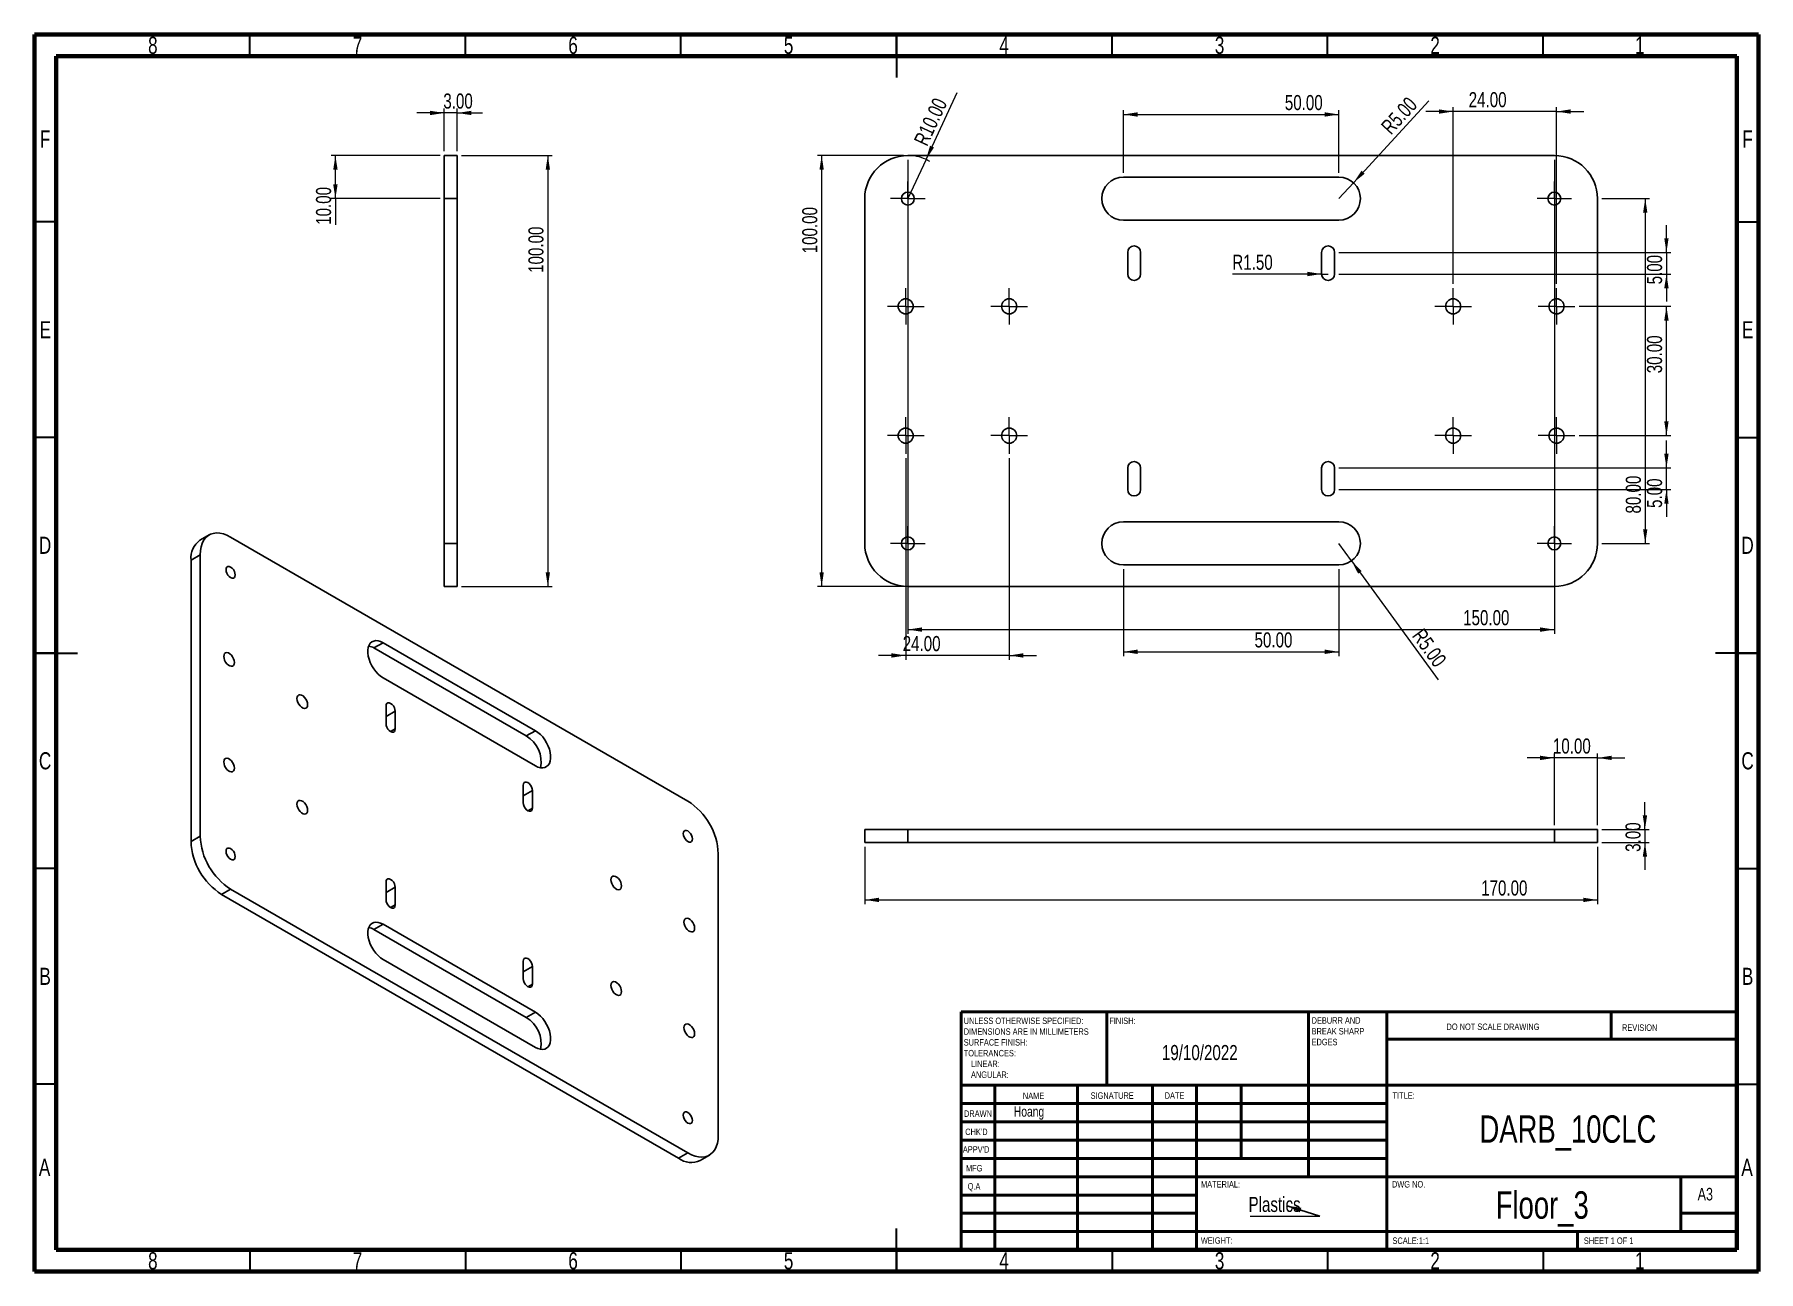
# Model space of a CAD drawing. Header units: millimetres. Extents: x 15 to 415, y 5 to 292.
import ezdxf

# ---------------------------------------------------------------- set-up
doc = ezdxf.new("R2010")
doc.units = ezdxf.units.MM
doc.styles.add('SLDTEXTSTYLE0', font='TXT', dxfattribs={"width": 0.75})
doc.styles.add('SLDTEXTSTYLE1', font='TXT', dxfattribs={"width": 0.686449})
doc.styles.add('SLDTEXTSTYLE2', font='TXT', dxfattribs={"width": 0.6875})
doc.dimstyles.new('SLDDIMSTYLE0', dxfattribs={"dimtxt": 0.18, "dimasz": 3.302, "dimexe": 0, "dimexo": 0.0625, "dimgap": 0, "dimtad": 0, "dimtih": 1, "dimtoh": 1, "dimdec": 0, "dimrnd": 1e-09, "dimzin": 0, "dimdsep": 46, "dimtxsty": 'Standard', "dimsah": 1, "dimcen": 0.09, "dimadec": 0, "dimazin": 0, "dimtfac": 3.302, "dimtdec": 0, "dimtofl": 0, "dimtmove": 0, "dimatfit": 3, "dimfxl": 0, "dimfrac": 2, "dimtolj": 1, "dimtzin": 0, "dimarcsym": 0})
doc.dimstyles.new('SLDDIMSTYLE1', dxfattribs={"dimtxt": 3.5, "dimasz": 3.302, "dimexe": 0, "dimexo": 0.0625, "dimgap": 0.875, "dimtad": 1, "dimrnd": 1e-09, "dimzin": 4, "dimdsep": 46, "dimtxsty": 'SLDTEXTSTYLE0', "dimsah": 1, "dimcen": 0.09, "dimadec": 0, "dimazin": 1, "dimtfac": 1, "dimtofl": 0, "dimtmove": 0, "dimatfit": 3, "dimfxl": 0, "dimfrac": 2, "dimtolj": 1, "dimtzin": 12, "dimarcsym": 0})
doc.dimstyles.new('SLDDIMSTYLE2', dxfattribs={"dimtxt": 3.5, "dimasz": 3.302, "dimexe": 0, "dimexo": 0.0625, "dimgap": 0.875, "dimtad": 1, "dimrnd": 1e-09, "dimzin": 4, "dimdsep": 46, "dimtxsty": 'SLDTEXTSTYLE0', "dimsah": 1, "dimcen": 0, "dimadec": 0, "dimazin": 1, "dimtfac": 1, "dimtofl": 0, "dimtmove": 0, "dimatfit": 3, "dimfxl": 0, "dimfrac": 2, "dimtolj": 1, "dimtzin": 12, "dimarcsym": 0})
doc.dimstyles.new('SLDDIMSTYLE3', dxfattribs={"dimtxt": 3.5, "dimasz": 3.302, "dimexe": 0, "dimexo": 0.0625, "dimgap": 0.875, "dimtad": 1, "dimrnd": 1e-09, "dimzin": 4, "dimdsep": 46, "dimtxsty": 'SLDTEXTSTYLE0', "dimsah": 1, "dimcen": 0.09, "dimadec": 0, "dimazin": 1, "dimtfac": 1, "dimtmove": 0, "dimatfit": 0, "dimfxl": 0, "dimfrac": 2, "dimtolj": 1, "dimtzin": 12, "dimarcsym": 0})

msp = doc.modelspace()

# ---------------------------------------------------------------- texts
at = {"color": 7, "linetype": 'Continuous', "lineweight": 0}
for s, insert, char_height, attachment_point, style in [('8', (42.46, 291.474), 3.969, 2, 'SLDTEXTSTYLE0'), ('7', (89.96, 291.474), 3.969, 2, 'SLDTEXTSTYLE0'), ('6', (139.96, 291.474), 3.969, 2, 'SLDTEXTSTYLE0'), ('5', (189.96, 291.474), 3.969, 2, 'SLDTEXTSTYLE0'), ('4', (239.96, 291.474), 3.969, 2, 'SLDTEXTSTYLE0'), ('3', (289.96, 291.474), 3.969, 2, 'SLDTEXTSTYLE0'), ('2', (339.96, 291.474), 3.969, 2, 'SLDTEXTSTYLE0'), ('1', (387.46, 291.474), 3.969, 2, 'SLDTEXTSTYLE0'), ('F', (17.458, 269.724), 3.969, 2, 'SLDTEXTSTYLE0'), ('F', (412.458, 269.724), 3.969, 2, 'SLDTEXTSTYLE0'), ('E', (17.508, 225.474), 3.969, 2, 'SLDTEXTSTYLE0'), ('E', (412.508, 225.474), 3.969, 2, 'SLDTEXTSTYLE0'), ('D', (17.453, 175.474), 3.969, 2, 'SLDTEXTSTYLE0'), ('D', (412.453, 175.474), 3.969, 2, 'SLDTEXTSTYLE0'), ('C', (17.459, 125.474), 3.969, 2, 'SLDTEXTSTYLE0'), ('C', (412.459, 125.474), 3.969, 2, 'SLDTEXTSTYLE0'), ('B', (17.471, 75.474), 3.969, 2, 'SLDTEXTSTYLE0'), ('B', (412.471, 75.474), 3.969, 2, 'SLDTEXTSTYLE0'), ('FINISH:', (264.371, 63.919), 1.5, 1, 'SLDTEXTSTYLE0'), ('DO NOT SCALE DRAWING', (342.615, 62.533), 1.5, 1, 'SLDTEXTSTYLE0'), ('REVISION', (383.328, 62.335), 1.5, 1, 'SLDTEXTSTYLE0'), ('19/10/2022', (276.586, 57.553), 3.5, 1, 'SLDTEXTSTYLE0'), ('NAME', (244.322, 46.501), 1.5, 1, 'SLDTEXTSTYLE0'), ('SIGNATURE', (260.034, 46.562), 1.5, 1, 'SLDTEXTSTYLE0'), ('DATE', (277.215, 46.576), 1.5, 1, 'SLDTEXTSTYLE0'), ('TITLE:', (330.09, 46.576), 1.5, 1, 'SLDTEXTSTYLE0'), ('DRAWN', (230.643, 42.385), 1.5, 1, 'SLDTEXTSTYLE1'), ('Hoang', (242.227, 43.312), 2.3813, 1, 'SLDTEXTSTYLE0'), ('DARB_10CLC', (370.783, 41.224), 6.35, 2, 'SLDTEXTSTYLE0'), ("CHK'D", (230.939, 38.162), 1.5, 1, 'SLDTEXTSTYLE0'), ("APPV'D", (230.402, 34.066), 1.5, 1, 'SLDTEXTSTYLE0'), ('A', (17.34, 31.168), 3.969, 2, 'SLDTEXTSTYLE0'), ('MFG', (231.124, 29.716), 1.5, 1, 'SLDTEXTSTYLE0'), ('A', (412.34, 31.168), 3.969, 2, 'SLDTEXTSTYLE0'), ('Q.A', (231.509, 25.505), 1.5, 1, 'SLDTEXTSTYLE0'), ('MATERIAL:', (285.646, 25.986), 1.5, 1, 'SLDTEXTSTYLE0'), ('DWG NO.', (329.953, 25.986), 1.5, 1, 'SLDTEXTSTYLE0'), ('A3', (400.871, 24.406), 2.9104, 1, 'SLDTEXTSTYLE0'), ('Floor_3', (364.82, 23.607), 6.35, 2, 'SLDTEXTSTYLE0'), ('WEIGHT:', (285.618, 12.949), 1.4986, 1, 'SLDTEXTSTYLE0'), ('SCALE:1:1', (330.074, 12.9), 1.5, 1, 'SLDTEXTSTYLE0'), ('SHEET 1 OF 1', (374.478, 12.9), 1.5, 1, 'SLDTEXTSTYLE2'), ('8', (42.46, 9.474), 3.969, 2, 'SLDTEXTSTYLE0'), ('7', (89.96, 9.474), 3.969, 2, 'SLDTEXTSTYLE0'), ('6', (139.96, 9.474), 3.969, 2, 'SLDTEXTSTYLE0'), ('5', (189.96, 9.474), 3.969, 2, 'SLDTEXTSTYLE0'), ('4', (239.96, 9.474), 3.969, 2, 'SLDTEXTSTYLE0'), ('3', (289.96, 9.474), 3.969, 2, 'SLDTEXTSTYLE0'), ('2', (339.96, 9.474), 3.969, 2, 'SLDTEXTSTYLE0'), ('1', (387.46, 9.474), 3.969, 2, 'SLDTEXTSTYLE0')]:
    msp.add_mtext(s, dxfattribs=dict(at, insert=insert, char_height=char_height, attachment_point=attachment_point, style=style))

# ---------------------------------------------------------------- blocks, each defined once
blk = doc.blocks.new('SW_NOTE_0')
at = {"color": 0, "linetype": 'Continuous', "lineweight": 0, "char_height": 1.5, "attachment_point": 1, "style": 'SLDTEXTSTYLE0'}
for s, insert in [('UNLESS OTHERWISE SPECIFIED:', (0, 1.93)), ('SURFACE FINISH:', (0, -3.07)), ('DIMENSIONS ARE IN MILLIMETERS', (0, -0.57)), ('TOLERANCES:', (0, -5.57)), ('ANGULAR:', (1.69, -10.57)), ('LINEAR:', (1.69, -8.07))]:
    blk.add_mtext(s, dxfattribs=dict(at, insert=insert))
blk = doc.blocks.new('SW_NOTE_0_1')
at = {"color": 0, "linetype": 'Continuous', "lineweight": 0, "char_height": 1.5, "attachment_point": 1, "style": 'SLDTEXTSTYLE0'}
for s, insert in [('DEBURR AND', (0, 1.93)), ('BREAK SHARP', (0, -0.57)), ('EDGES', (0, -3.07))]:
    blk.add_mtext(s, dxfattribs=dict(at, insert=insert))
blk = doc.blocks.new('SW_NOTE_0_2')
at = {"color": 0, "linetype": 'Continuous', "lineweight": 0}
blk.add_line((-16.15, 0), (0, 0), dxfattribs=at)
at = {"color": 0, "linetype": 'Continuous', "lineweight": 0, "insert": (-16.55, 4.46), "char_height": 3.5, "attachment_point": 1, "style": 'SLDTEXTSTYLE0'}
blk.add_mtext('Plastics', dxfattribs=at)
blk = doc.blocks.new('_D')
at = {"color": 7, "linetype": 'Continuous', "lineweight": 0}
for p, q in [((267.64, 259.93), (267.64, 274.44)), ((267.64, 273.44), (317.64, 273.44)), ((317.64, 259.93), (317.64, 274.44))]:
    blk.add_line(p, q, dxfattribs=at)
at = {"color": 7, "linetype": 'Continuous', "lineweight": 18}
for points in [[(267.64, 273.44), (270.94, 272.93), (270.94, 273.95)], [(317.64, 273.44), (314.33, 273.95), (314.33, 272.93)]]:
    blk.add_solid(points, dxfattribs=at)
at = {"color": 7, "linetype": 'Continuous', "lineweight": 18, "insert": (305.1, 277.95), "char_height": 3.5, "attachment_point": 1, "style": 'SLDTEXTSTYLE0'}
blk.add_mtext('50.00', dxfattribs=at)
blk = doc.blocks.new('_D_1')
at = {"color": 7, "linetype": 'Continuous', "lineweight": 0}
for q in [(338.5, 276.63), (317.64, 253.93)]:
    blk.add_line((321.02, 257.61), q, dxfattribs=at)
at = {"color": 7, "linetype": 'Continuous', "lineweight": 18}
blk.add_solid([(321.02, 257.61), (323.63, 259.7), (322.88, 260.38)], dxfattribs=at)
at = {"color": 7, "linetype": 'Continuous', "lineweight": 18, "insert": (327.15, 270.92), "char_height": 3.5, "attachment_point": 1, "rotation": 47.4136, "style": 'SLDTEXTSTYLE0'}
blk.add_mtext('R5.00', dxfattribs=at)
blk = doc.blocks.new('_D_2')
at = {"color": 7, "linetype": 'Continuous', "lineweight": 0}
for p, q in [((217.64, 262.93), (217.64, 152.93)), ((367.64, 262.93), (367.64, 152.93)), ((217.64, 153.93), (367.64, 153.93))]:
    blk.add_line(p, q, dxfattribs=at)
at = {"color": 7, "linetype": 'Continuous', "lineweight": 18}
for points in [[(217.64, 153.93), (220.94, 153.42), (220.94, 154.44)], [(367.64, 153.93), (364.33, 154.44), (364.33, 153.42)]]:
    blk.add_solid(points, dxfattribs=at)
at = {"color": 7, "linetype": 'Continuous', "lineweight": 18, "insert": (346.47, 158.44), "char_height": 3.5, "attachment_point": 1, "style": 'SLDTEXTSTYLE0'}
blk.add_mtext('150.00', dxfattribs=at)
blk = doc.blocks.new('_D_3')
at = {"color": 7, "linetype": 'Continuous', "lineweight": 0}
for p, q in [((378.64, 253.93), (389.72, 253.93)), ((388.72, 253.93), (388.72, 173.93)), ((378.64, 173.93), (389.72, 173.93))]:
    blk.add_line(p, q, dxfattribs=at)
at = {"color": 7, "linetype": 'Continuous', "lineweight": 18}
for points in [[(388.72, 253.93), (388.21, 250.63), (389.22, 250.63)], [(388.72, 173.93), (389.22, 177.23), (388.21, 177.23)]]:
    blk.add_solid(points, dxfattribs=at)
at = {"color": 7, "linetype": 'Continuous', "lineweight": 18, "insert": (384.2, 180.86), "char_height": 3.5, "attachment_point": 1, "rotation": 90, "style": 'SLDTEXTSTYLE0'}
blk.add_mtext('80.00', dxfattribs=at)
blk = doc.blocks.new('_D_4')
at = {"color": 7, "linetype": 'Continuous', "lineweight": 0}
for p, q in [((216.64, 263.93), (196.64, 263.93)), ((197.64, 163.93), (197.64, 263.93)), ((216.64, 163.93), (196.64, 163.93))]:
    blk.add_line(p, q, dxfattribs=at)
at = {"color": 7, "linetype": 'Continuous', "lineweight": 18}
for points in [[(197.64, 263.93), (197.13, 260.63), (198.14, 260.63)], [(197.64, 163.93), (198.14, 167.23), (197.13, 167.23)]]:
    blk.add_solid(points, dxfattribs=at)
at = {"color": 7, "linetype": 'Continuous', "lineweight": 18, "insert": (193.12, 241.23), "char_height": 3.5, "attachment_point": 1, "rotation": 90, "style": 'SLDTEXTSTYLE0'}
blk.add_mtext('100.00', dxfattribs=at)
blk = doc.blocks.new('_D_5')
at = {"color": 7, "linetype": 'Continuous', "lineweight": 0}
for p, q in [((217.14, 193.68), (217.14, 146.93)), ((241.14, 193.68), (241.14, 146.93)), ((217.14, 147.93), (210.79, 147.93)), ((241.14, 147.93), (217.14, 147.93)), ((241.14, 147.93), (247.49, 147.93))]:
    blk.add_line(p, q, dxfattribs=at)
at = {"color": 7, "linetype": 'Continuous', "lineweight": 18}
for points in [[(217.14, 147.93), (213.83, 148.44), (213.83, 147.42)], [(241.14, 147.93), (244.44, 147.42), (244.44, 148.44)]]:
    blk.add_solid(points, dxfattribs=at)
at = {"color": 7, "linetype": 'Continuous', "lineweight": 18, "insert": (216.44, 152.44), "char_height": 3.5, "attachment_point": 1, "style": 'SLDTEXTSTYLE0'}
blk.add_mtext('24.00', dxfattribs=at)
blk = doc.blocks.new('_D_6')
at = {"color": 7, "linetype": 'Continuous', "lineweight": 0}
for q in [(229.09, 278.57), (217.64, 253.93)]:
    blk.add_line((221.85, 263), q, dxfattribs=at)
at = {"color": 7, "linetype": 'Continuous', "lineweight": 18}
blk.add_arc((217.64, 253.93), 10, 59.3533, 84.2894, dxfattribs=at)
blk.add_solid([(221.85, 263), (223.71, 265.78), (222.78, 266.2)], dxfattribs=at)
at = {"color": 7, "linetype": 'Continuous', "lineweight": 18, "insert": (218.92, 267.34), "char_height": 3.5, "attachment_point": 1, "rotation": 65.0639, "style": 'SLDTEXTSTYLE0'}
blk.add_mtext('R10.00', dxfattribs=at)
blk = doc.blocks.new('_D_7')
at = {"color": 7, "linetype": 'Continuous', "lineweight": 0}
for p, q in [((267.64, 167.93), (267.64, 147.78)), ((317.64, 167.93), (317.64, 147.78)), ((267.64, 148.78), (317.64, 148.78))]:
    blk.add_line(p, q, dxfattribs=at)
at = {"color": 7, "linetype": 'Continuous', "lineweight": 18}
for points in [[(267.64, 148.78), (270.94, 148.27), (270.94, 149.29)], [(317.64, 148.78), (314.33, 149.29), (314.33, 148.27)]]:
    blk.add_solid(points, dxfattribs=at)
at = {"color": 7, "linetype": 'Continuous', "lineweight": 18, "insert": (298.07, 153.29), "char_height": 3.5, "attachment_point": 1, "style": 'SLDTEXTSTYLE0'}
blk.add_mtext('50.00', dxfattribs=at)
blk = doc.blocks.new('_D_8')
at = {"color": 7, "linetype": 'Continuous', "lineweight": 0}
for q in [(317.64, 173.93), (340.64, 142.26)]:
    blk.add_line((320.57, 169.88), q, dxfattribs=at)
at = {"color": 7, "linetype": 'Continuous', "lineweight": 18}
blk.add_solid([(320.57, 169.88), (322.1, 166.91), (322.93, 167.51)], dxfattribs=at)
at = {"color": 7, "linetype": 'Continuous', "lineweight": 18, "insert": (337.3, 154.52), "char_height": 3.5, "attachment_point": 1, "rotation": 305.9943, "style": 'SLDTEXTSTYLE0'}
blk.add_mtext('R5.00', dxfattribs=at)
blk = doc.blocks.new('_D_9')
at = {"color": 7, "linetype": 'Continuous', "lineweight": 0}
for p, q in [((393.64, 241.43), (393.64, 247.78)), ((317.64, 241.43), (394.64, 241.43)), ((393.64, 241.43), (393.64, 236.43)), ((317.64, 236.43), (394.64, 236.43)), ((393.64, 236.43), (393.64, 230.08))]:
    blk.add_line(p, q, dxfattribs=at)
at = {"color": 7, "linetype": 'Continuous', "lineweight": 18}
for points in [[(393.64, 241.43), (394.14, 244.73), (393.13, 244.73)], [(393.64, 236.43), (393.13, 233.13), (394.14, 233.13)]]:
    blk.add_solid(points, dxfattribs=at)
at = {"color": 7, "linetype": 'Continuous', "lineweight": 18, "insert": (389.12, 234.03), "char_height": 3.5, "attachment_point": 1, "rotation": 90, "style": 'SLDTEXTSTYLE0'}
blk.add_mtext('5.00', dxfattribs=at)
blk = doc.blocks.new('_D_10')
at = {"color": 7, "linetype": 'Continuous', "lineweight": 0}
for p, q in [((393.64, 191.43), (393.64, 197.78)), ((317.64, 191.43), (394.64, 191.43)), ((393.64, 186.43), (393.64, 191.43)), ((317.64, 186.43), (394.64, 186.43)), ((393.64, 186.43), (393.64, 180.08))]:
    blk.add_line(p, q, dxfattribs=at)
at = {"color": 7, "linetype": 'Continuous', "lineweight": 18}
for points in [[(393.64, 191.43), (394.14, 194.73), (393.13, 194.73)], [(393.64, 186.43), (393.13, 183.13), (394.14, 183.13)]]:
    blk.add_solid(points, dxfattribs=at)
at = {"color": 7, "linetype": 'Continuous', "lineweight": 18, "insert": (389.12, 182.16), "char_height": 3.5, "attachment_point": 1, "rotation": 90, "style": 'SLDTEXTSTYLE0'}
blk.add_mtext('5.00', dxfattribs=at)
blk = doc.blocks.new('_D_11')
at = {"color": 7, "linetype": 'Continuous', "lineweight": 0}
for p, q in [((373.39, 228.93), (394.64, 228.93)), ((393.64, 198.93), (393.64, 228.93)), ((373.39, 198.93), (394.64, 198.93))]:
    blk.add_line(p, q, dxfattribs=at)
at = {"color": 7, "linetype": 'Continuous', "lineweight": 18}
for points in [[(393.64, 228.93), (393.13, 225.63), (394.14, 225.63)], [(393.64, 198.93), (394.14, 202.23), (393.13, 202.23)]]:
    blk.add_solid(points, dxfattribs=at)
at = {"color": 7, "linetype": 'Continuous', "lineweight": 18, "insert": (389.12, 213.4), "char_height": 3.5, "attachment_point": 1, "rotation": 90, "style": 'SLDTEXTSTYLE0'}
blk.add_mtext('30.00', dxfattribs=at)
blk = doc.blocks.new('_D_12')
at = {"color": 7, "linetype": 'Continuous', "lineweight": 0}
for p, q in [((344.14, 274.12), (337.79, 274.12)), ((344.14, 234.18), (344.14, 275.12)), ((368.14, 274.12), (344.14, 274.12)), ((368.14, 234.18), (368.14, 275.12)), ((368.14, 274.12), (374.49, 274.12))]:
    blk.add_line(p, q, dxfattribs=at)
at = {"color": 7, "linetype": 'Continuous', "lineweight": 18}
for points in [[(344.14, 274.12), (340.83, 274.63), (340.83, 273.61)], [(368.14, 274.12), (371.44, 273.61), (371.44, 274.63)]]:
    blk.add_solid(points, dxfattribs=at)
at = {"color": 7, "linetype": 'Continuous', "lineweight": 18, "insert": (347.76, 278.63), "char_height": 3.5, "attachment_point": 1, "style": 'SLDTEXTSTYLE0'}
blk.add_mtext('24.00', dxfattribs=at)
blk = doc.blocks.new('_D_13')
at = {"color": 7, "linetype": 'Continuous', "lineweight": 0}
for q in [(292.92, 236.43), (315.14, 236.43)]:
    blk.add_line((313.64, 236.43), q, dxfattribs=at)
at = {"color": 7, "linetype": 'Continuous', "lineweight": 18}
blk.add_solid([(313.64, 236.43), (310.33, 236.94), (310.33, 235.92)], dxfattribs=at)
at = {"color": 7, "linetype": 'Continuous', "lineweight": 18, "insert": (292.92, 240.9), "char_height": 3.5, "attachment_point": 1, "style": 'SLDTEXTSTYLE0'}
blk.add_mtext('R1.50', dxfattribs=at)
blk = doc.blocks.new('SW_CENTERMARKSYMBOL_0')
at = {"color": 0, "linetype": 'Continuous', "lineweight": 18}
for p, q in [((0, 2.5), (0, 4)), ((-2.5, 0), (-4, 0)), ((0, 0), (-2.5, 0)), ((0, 0), (0, 2.5)), ((0, 0), (0, -2.5)), ((0, 0), (2.5, 0)), ((2.5, 0), (4, 0)), ((0, -2.5), (0, -4))]:
    blk.add_line(p, q, dxfattribs=at)
blk = doc.blocks.new('SW_CENTERMARKSYMBOL_1')
at = {"color": 0, "linetype": 'Continuous', "lineweight": 18}
for p, q in [((0, 2.5), (0, 4)), ((-2.5, 0), (-4, 0)), ((0, 0), (-2.5, 0)), ((0, 0), (0, 2.5)), ((0, 0), (0, -2.5)), ((0, 0), (2.5, 0)), ((2.5, 0), (4, 0)), ((0, -2.5), (0, -4))]:
    blk.add_line(p, q, dxfattribs=at)
blk = doc.blocks.new('SW_CENTERMARKSYMBOL_2')
at = {"color": 0, "linetype": 'Continuous', "lineweight": 18}
for p, q in [((0, 2.5), (0, 4)), ((-2.5, 0), (-4, 0)), ((0, 0), (-2.5, 0)), ((0, 0), (0, 2.5)), ((0, 0), (0, -2.5)), ((0, 0), (2.5, 0)), ((2.5, 0), (4, 0)), ((0, -2.5), (0, -4))]:
    blk.add_line(p, q, dxfattribs=at)
blk = doc.blocks.new('SW_CENTERMARKSYMBOL_3')
at = {"color": 0, "linetype": 'Continuous', "lineweight": 18}
for p, q in [((0, 2.5), (0, 4.25)), ((-2.5, 0), (-4.25, 0)), ((0, 0), (-2.5, 0)), ((0, 0), (0, 2.5)), ((0, 0), (0, -2.5)), ((0, 0), (2.5, 0)), ((2.5, 0), (4.25, 0)), ((0, -2.5), (0, -4.25))]:
    blk.add_line(p, q, dxfattribs=at)
blk = doc.blocks.new('SW_CENTERMARKSYMBOL_4')
at = {"color": 0, "linetype": 'Continuous', "lineweight": 18}
for p, q in [((0, 2.5), (0, 4.25)), ((-2.5, 0), (-4.25, 0)), ((0, 0), (-2.5, 0)), ((0, 0), (0, 2.5)), ((0, 0), (0, -2.5)), ((0, 0), (2.5, 0)), ((2.5, 0), (4.25, 0)), ((0, -2.5), (0, -4.25))]:
    blk.add_line(p, q, dxfattribs=at)
blk = doc.blocks.new('SW_CENTERMARKSYMBOL_5')
at = {"color": 0, "linetype": 'Continuous', "lineweight": 18}
for p, q in [((0, 2.5), (0, 4.25)), ((-2.5, 0), (-4.25, 0)), ((0, 0), (-2.5, 0)), ((0, 0), (0, 2.5)), ((0, 0), (0, -2.5)), ((0, 0), (2.5, 0)), ((2.5, 0), (4.25, 0)), ((0, -2.5), (0, -4.25))]:
    blk.add_line(p, q, dxfattribs=at)
blk = doc.blocks.new('SW_CENTERMARKSYMBOL_6')
at = {"color": 0, "linetype": 'Continuous', "lineweight": 18}
for p, q in [((0, 2.5), (0, 4.25)), ((-2.5, 0), (-4.25, 0)), ((0, 0), (-2.5, 0)), ((0, 0), (0, 2.5)), ((0, 0), (0, -2.5)), ((0, 0), (2.5, 0)), ((2.5, 0), (4.25, 0)), ((0, -2.5), (0, -4.25))]:
    blk.add_line(p, q, dxfattribs=at)
blk = doc.blocks.new('SW_CENTERMARKSYMBOL_7')
at = {"color": 0, "linetype": 'Continuous', "lineweight": 18}
for p, q in [((0, 2.5), (0, 4.25)), ((-2.5, 0), (-4.25, 0)), ((0, 0), (-2.5, 0)), ((0, 0), (0, 2.5)), ((0, 0), (0, -2.5)), ((0, 0), (2.5, 0)), ((2.5, 0), (4.25, 0)), ((0, -2.5), (0, -4.25))]:
    blk.add_line(p, q, dxfattribs=at)
blk = doc.blocks.new('SW_CENTERMARKSYMBOL_8')
at = {"color": 0, "linetype": 'Continuous', "lineweight": 18}
for p, q in [((0, 2.5), (0, 4.25)), ((-2.5, 0), (-4.25, 0)), ((0, 0), (-2.5, 0)), ((0, 0), (0, 2.5)), ((0, 0), (0, -2.5)), ((0, 0), (2.5, 0)), ((2.5, 0), (4.25, 0)), ((0, -2.5), (0, -4.25))]:
    blk.add_line(p, q, dxfattribs=at)
blk = doc.blocks.new('SW_CENTERMARKSYMBOL_9')
at = {"color": 0, "linetype": 'Continuous', "lineweight": 18}
for p, q in [((0, 2.5), (0, 4.25)), ((-2.5, 0), (-4.25, 0)), ((0, 0), (-2.5, 0)), ((0, 0), (0, 2.5)), ((0, 0), (0, -2.5)), ((0, 0), (2.5, 0)), ((2.5, 0), (4.25, 0)), ((0, -2.5), (0, -4.25))]:
    blk.add_line(p, q, dxfattribs=at)
blk = doc.blocks.new('SW_CENTERMARKSYMBOL_10')
at = {"color": 0, "linetype": 'Continuous', "lineweight": 18}
for p, q in [((0, 2.5), (0, 4)), ((-2.5, 0), (-4, 0)), ((0, 0), (-2.5, 0)), ((0, 0), (0, 2.5)), ((0, 0), (0, -2.5)), ((0, 0), (2.5, 0)), ((2.5, 0), (4, 0)), ((0, -2.5), (0, -4))]:
    blk.add_line(p, q, dxfattribs=at)
blk = doc.blocks.new('SW_CENTERMARKSYMBOL_11')
at = {"color": 0, "linetype": 'Continuous', "lineweight": 18}
for p, q in [((0, 2.5), (0, 4.25)), ((-2.5, 0), (-4.25, 0)), ((0, 0), (-2.5, 0)), ((0, 0), (0, 2.5)), ((0, 0), (0, -2.5)), ((0, 0), (2.5, 0)), ((2.5, 0), (4.25, 0)), ((0, -2.5), (0, -4.25))]:
    blk.add_line(p, q, dxfattribs=at)
blk = doc.blocks.new('_D_14')
at = {"color": 7, "linetype": 'Continuous', "lineweight": 0}
for p, q in [((114.09, 263.93), (135.1, 263.93)), ((134.1, 263.93), (134.1, 163.93)), ((114.09, 163.93), (135.1, 163.93))]:
    blk.add_line(p, q, dxfattribs=at)
at = {"color": 7, "linetype": 'Continuous', "lineweight": 18}
for points in [[(134.1, 263.93), (133.6, 260.63), (134.61, 260.63)], [(134.1, 163.93), (134.61, 167.23), (133.6, 167.23)]]:
    blk.add_solid(points, dxfattribs=at)
at = {"color": 7, "linetype": 'Continuous', "lineweight": 18, "insert": (129.59, 236.69), "char_height": 3.5, "attachment_point": 1, "rotation": 90, "style": 'SLDTEXTSTYLE0'}
blk.add_mtext('100.00', dxfattribs=at)
blk = doc.blocks.new('_D_15')
at = {"color": 7, "linetype": 'Continuous', "lineweight": 0}
for p, q in [((110.09, 273.79), (103.74, 273.79)), ((110.09, 264.93), (110.09, 274.79)), ((113.09, 273.79), (110.09, 273.79)), ((113.09, 264.93), (113.09, 274.79)), ((113.09, 273.79), (118.92, 273.79))]:
    blk.add_line(p, q, dxfattribs=at)
at = {"color": 7, "linetype": 'Continuous', "lineweight": 18}
for points in [[(110.09, 273.79), (106.79, 274.3), (106.79, 273.29)], [(113.09, 273.79), (116.39, 273.29), (116.39, 274.3)]]:
    blk.add_solid(points, dxfattribs=at)
at = {"color": 7, "linetype": 'Continuous', "lineweight": 18, "insert": (109.86, 278.31), "char_height": 3.5, "attachment_point": 1, "style": 'SLDTEXTSTYLE0'}
blk.add_mtext('3.00', dxfattribs=at)
blk = doc.blocks.new('_D_16')
at = {"color": 7, "linetype": 'Continuous', "lineweight": 0}
for p, q in [((109.09, 263.93), (83.82, 263.93)), ((84.82, 253.93), (84.82, 263.93)), ((109.09, 253.93), (83.82, 253.93)), ((84.82, 253.93), (84.82, 247.84))]:
    blk.add_line(p, q, dxfattribs=at)
at = {"color": 7, "linetype": 'Continuous', "lineweight": 18}
for points in [[(84.82, 263.93), (84.31, 260.63), (85.33, 260.63)], [(84.82, 253.93), (85.33, 257.23), (84.31, 257.23)]]:
    blk.add_solid(points, dxfattribs=at)
at = {"color": 7, "linetype": 'Continuous', "lineweight": 18, "insert": (80.31, 247.84), "char_height": 3.5, "attachment_point": 1, "rotation": 90, "style": 'SLDTEXTSTYLE0'}
blk.add_mtext('10.00', dxfattribs=at)
blk = doc.blocks.new('_D_17')
at = {"color": 7, "linetype": 'Continuous', "lineweight": 0}
for p, q in [((207.64, 103.52), (207.64, 90.22)), ((377.64, 103.52), (377.64, 90.22)), ((207.64, 91.22), (377.64, 91.22))]:
    blk.add_line(p, q, dxfattribs=at)
at = {"color": 7, "linetype": 'Continuous', "lineweight": 18}
for points in [[(207.64, 91.22), (210.94, 90.71), (210.94, 91.72)], [(377.64, 91.22), (374.33, 91.72), (374.33, 90.71)]]:
    blk.add_solid(points, dxfattribs=at)
at = {"color": 7, "linetype": 'Continuous', "lineweight": 18, "insert": (350.65, 95.73), "char_height": 3.5, "attachment_point": 1, "style": 'SLDTEXTSTYLE0'}
blk.add_mtext('170.00', dxfattribs=at)
blk = doc.blocks.new('_D_18')
at = {"color": 7, "linetype": 'Continuous', "lineweight": 0}
for p, q in [((388.65, 107.52), (388.65, 113.87)), ((378.64, 107.52), (389.65, 107.52)), ((378.64, 104.52), (389.65, 104.52)), ((388.65, 107.52), (388.65, 104.52)), ((388.65, 104.52), (388.65, 98.17))]:
    blk.add_line(p, q, dxfattribs=at)
at = {"color": 7, "linetype": 'Continuous', "lineweight": 18}
for points in [[(388.65, 107.52), (389.15, 110.82), (388.14, 110.82)], [(388.65, 104.52), (388.14, 101.21), (389.15, 101.21)]]:
    blk.add_solid(points, dxfattribs=at)
at = {"color": 7, "linetype": 'Continuous', "lineweight": 18, "insert": (384.13, 102.37), "char_height": 3.5, "attachment_point": 1, "rotation": 90, "style": 'SLDTEXTSTYLE0'}
blk.add_mtext('3.00', dxfattribs=at)
blk = doc.blocks.new('_D_19')
at = {"color": 7, "linetype": 'Continuous', "lineweight": 0}
for p, q in [((367.64, 124.16), (361.29, 124.16)), ((367.64, 108.52), (367.64, 125.16)), ((377.64, 124.16), (367.64, 124.16)), ((377.64, 108.52), (377.64, 125.16)), ((377.64, 124.16), (383.99, 124.16))]:
    blk.add_line(p, q, dxfattribs=at)
at = {"color": 7, "linetype": 'Continuous', "lineweight": 18}
for points in [[(367.64, 124.16), (364.33, 124.67), (364.33, 123.66)], [(377.64, 124.16), (380.94, 123.66), (380.94, 124.67)]]:
    blk.add_solid(points, dxfattribs=at)
at = {"color": 7, "linetype": 'Continuous', "lineweight": 18, "insert": (367.3, 128.67), "char_height": 3.5, "attachment_point": 1, "style": 'SLDTEXTSTYLE0'}
blk.add_mtext('10.00', dxfattribs=at)

# ---------------------------------------------------------------- dimensions: what is measured, and where the dimension line sits
at = {"color": 7, "linetype": 'Continuous', "lineweight": 18}
for center, mpoint, picture, middle in [((217.636, 253.928), (221.852, 262.996), '_D_6', (226.122, 272.179)), ((317.636, 253.928), (321.02, 257.609), '_D_1', (334.582, 272.365)), ((315.136, 236.428), (313.636, 236.428), '_D_13', (298.635, 236.428)), ((317.636, 173.928), (320.575, 169.882), '_D_8', (337.214, 146.976))]:
    dim = msp.add_radius_dim(center=center, mpoint=mpoint, dimstyle='SLDDIMSTYLE2', dxfattribs=at)
    dim.commit()
    dim.dimension.update_dxf_attribs({"geometry": picture, "text_midpoint": middle, "dimtype": 164})
for base, p1, p2, dimstyle, picture, middle in [((110.089, 273.794), (113.089, 263.928), (110.089, 263.928), 'SLDDIMSTYLE3', '_D_15', (114.39, 273.794)), ((317.636, 273.44), (267.636, 258.928), (317.636, 258.928), 'SLDDIMSTYLE1', '_D', (310.92, 273.44)), ((344.136, 274.121), (368.136, 233.178), (344.136, 233.178), 'SLDDIMSTYLE3', '_D_12', (353.583, 274.121)), ((367.636, 153.928), (217.636, 263.928), (367.636, 263.928), 'SLDDIMSTYLE1', '_D_2', (353.583, 153.928)), ((217.136, 147.928), (241.136, 194.678), (217.136, 194.678), 'SLDDIMSTYLE3', '_D_5', (222.261, 147.928)), ((317.636, 148.777), (267.636, 168.928), (317.636, 168.928), 'SLDDIMSTYLE1', '_D_7', (303.887, 148.777)), ((367.636, 124.163), (377.636, 107.517), (367.636, 107.517), 'SLDDIMSTYLE3', '_D_19', (373.123, 124.163))]:
    dim = msp.add_linear_dim(base=base, p1=p1, p2=p2, dimstyle=dimstyle, dxfattribs=at)
    dim.commit()
    dim.dimension.update_dxf_attribs({"geometry": picture, "text_midpoint": middle, "dimtype": 160})
for base, p1, p2, angle, dimstyle, picture, middle in [((84.819, 263.928), (110.089, 253.928), (110.089, 263.928), 90, 'SLDDIMSTYLE1', '_D_16', (84.819, 253.661)), ((134.104, 163.928), (113.089, 263.928), (113.089, 163.928), 90, 'SLDDIMSTYLE1', '_D_14', (134.104, 243.804)), ((197.636, 263.928), (217.636, 163.928), (217.636, 263.928), 90, 'SLDDIMSTYLE1', '_D_4', (197.636, 248.345)), ((388.717, 173.928), (377.636, 253.928), (377.636, 173.928), 90, 'SLDDIMSTYLE1', '_D_3', (388.717, 186.681)), ((393.636, 236.428), (316.636, 241.428), (316.636, 236.428), 90, 'SLDDIMSTYLE3', '_D_9', (393.636, 238.551)), ((393.636, 228.928), (372.386, 198.928), (372.386, 228.928), 90, 'SLDDIMSTYLE1', '_D_11', (393.636, 219.217)), ((393.636, 191.428), (316.636, 186.428), (316.636, 191.428), 90, 'SLDDIMSTYLE3', '_D_10', (393.636, 186.681)), ((388.646, 104.517), (377.636, 107.517), (377.636, 104.517), 90, 'SLDDIMSTYLE3', '_D_18', (388.646, 106.897)), ((377.636, 91.216), (207.636, 104.517), (377.636, 104.517), 0, 'SLDDIMSTYLE1', '_D_17', (357.758, 91.216))]:
    dim = msp.add_linear_dim(base=base, p1=p1, p2=p2, angle=angle, dimstyle=dimstyle, dxfattribs=at)
    dim.commit()
    dim.dimension.update_dxf_attribs({"geometry": picture, "text_midpoint": middle, "dimtype": 160})

# ---------------------------------------------------------------- linework, layer by layer
at = {"color": 7, "linetype": 'Continuous', "lineweight": 70}
for p, q in [((15, 5), (15, 292)), ((15, 292), (415, 292)), ((415, 292), (415, 5)), ((20, 10), (20, 287)), ((20, 287), (410, 287)), ((410, 287), (410, 10)), ((410, 10), (20, 10)), ((415, 5), (15, 5))]:
    msp.add_line(p, q, dxfattribs=at)
at = {"color": 7, "linetype": 'Continuous', "lineweight": 35}
for p, q in [((65, 287), (65, 292)), ((115, 287), (115, 292)), ((165, 287), (165, 292)), ((215, 292), (215, 282)), ((215, 287), (215, 292)), ((265, 287), (265, 292)), ((315, 287), (315, 292)), ((365, 287), (365, 292)), ((20, 248.5), (15, 248.5)), ((410, 248.5), (415, 248.5)), ((20, 198.5), (15, 198.5)), ((410, 198.5), (415, 198.5)), ((15, 148.5), (25, 148.5)), ((20, 148.5), (15, 148.5)), ((415, 148.5), (405, 148.5)), ((410, 148.5), (415, 148.5)), ((20, 98.5), (15, 98.5)), ((410, 98.5), (415, 98.5)), ((20, 48.5), (15, 48.5)), ((410, 48.5), (415, 48.5)), ((215, 5), (215, 15)), ((65, 10), (65, 5)), ((115, 10), (115, 5)), ((165, 10), (165, 5)), ((215, 10), (215, 5)), ((265, 10), (265, 5)), ((315, 10), (315, 5)), ((365, 10), (365, 5))]:
    msp.add_line(p, q, dxfattribs=at)
at = {"color": 7, "linetype": 'Continuous', "lineweight": 25}
for p, q in [((113.089, 263.928), (110.089, 263.928)), ((110.089, 253.928), (110.089, 263.928)), ((113.089, 253.928), (113.089, 263.928)), ((217.636, 263.928), (367.636, 263.928)), ((267.636, 258.928), (317.636, 258.928)), ((113.089, 253.928), (110.089, 253.928)), ((110.089, 253.928), (110.089, 173.928)), ((113.089, 253.928), (113.089, 173.928)), ((207.636, 253.928), (207.636, 173.928)), ((377.636, 253.928), (377.636, 173.928)), ((267.636, 248.928), (317.636, 248.928)), ((268.636, 241.428), (268.636, 236.428)), ((271.636, 241.428), (271.636, 236.428)), ((313.636, 241.428), (313.636, 236.428)), ((316.636, 241.428), (316.636, 236.428)), ((268.636, 186.428), (268.636, 191.428)), ((271.636, 186.428), (271.636, 191.428)), ((313.636, 186.428), (313.636, 191.428)), ((316.636, 186.428), (316.636, 191.428)), ((267.636, 178.928), (317.636, 178.928)), ((55.514, 175.878), (53.392, 174.653)), ((60.513, 175.383), (166.579, 114.152)), ((113.089, 173.928), (110.089, 173.928)), ((110.089, 173.928), (110.089, 163.928)), ((113.089, 173.928), (113.089, 163.928)), ((53.442, 171.299), (51.321, 170.075)), ((51.321, 170.075), (51.321, 104.751)), ((53.442, 171.299), (53.442, 105.976)), ((267.636, 168.928), (317.636, 168.928)), ((113.089, 163.928), (110.089, 163.928)), ((217.636, 163.928), (367.636, 163.928)), ((95.869, 150.89), (93.747, 149.665)), ((93.747, 149.665), (129.103, 129.255)), ((95.869, 150.89), (131.224, 130.479)), ((95.869, 142.724), (131.224, 122.314)), ((96.576, 136.192), (96.576, 132.109)), ((98.697, 134.967), (96.576, 133.743)), ((98.697, 134.967), (98.697, 130.885)), ((131.224, 130.479), (129.103, 129.255)), ((128.395, 117.823), (128.395, 113.74)), ((130.517, 116.598), (128.395, 115.374)), ((130.517, 116.598), (130.517, 112.515)), ((53.442, 105.976), (51.321, 104.751)), ((207.636, 107.517), (207.636, 104.517)), ((207.636, 107.517), (217.636, 107.517)), ((207.636, 104.517), (217.636, 104.517)), ((217.636, 107.517), (217.636, 104.517)), ((217.636, 107.517), (367.636, 107.517)), ((217.636, 104.517), (367.636, 104.517)), ((367.636, 107.517), (367.636, 104.517)), ((367.636, 107.517), (377.636, 107.517)), ((367.636, 104.517), (377.636, 104.517)), ((377.636, 107.517), (377.636, 104.517)), ((173.65, 101.904), (173.65, 36.581)), ((60.513, 93.728), (58.392, 92.504)), ((58.392, 92.504), (164.458, 31.273)), ((60.513, 93.728), (166.579, 32.498)), ((96.576, 91.282), (96.576, 95.365)), ((98.697, 94.14), (96.576, 92.916)), ((98.697, 90.058), (98.697, 94.14)), ((95.869, 85.566), (93.747, 84.342)), ((93.747, 84.342), (129.103, 63.932)), ((95.869, 85.566), (131.224, 65.156)), ((95.869, 77.401), (131.224, 56.991)), ((128.395, 72.913), (128.395, 76.996)), ((130.517, 75.771), (128.395, 74.547)), ((130.517, 71.688), (130.517, 75.771)), ((131.224, 65.156), (129.103, 63.932)), ((166.579, 32.498), (164.458, 31.273)), ((169.458, 30.778), (171.579, 32.003))]:
    msp.add_line(p, q, dxfattribs=at)
at = {"color": 8, "linetype": 'Continuous', "lineweight": 25}
for p, q in [((98.697, 130.885), (97.636, 130.272)), ((130.517, 112.515), (129.456, 111.903)), ((98.697, 90.058), (97.636, 89.445)), ((130.517, 71.688), (129.456, 71.076))]:
    msp.add_line(p, q, dxfattribs=at)
at = {"color": 7, "linetype": 'Continuous', "lineweight": 50}
for p, q in [((230, 65.25), (410, 65.25)), ((230, 65.25), (230, 10)), ((263.8, 48.25), (263.8, 65.25)), ((310.6, 65.25), (310.6, 27)), ((328.8, 65.25), (328.8, 10)), ((380.8, 58.875), (380.8, 65.25)), ((410, 58.875), (328.8, 58.875)), ((410, 48.25), (230, 48.25)), ((237.8, 48.25), (237.8, 10)), ((256.991, 48.25), (256.991, 10)), ((274.399, 48.25), (274.399, 10)), ((284.6, 10), (284.6, 48.25)), ((295, 31.25), (295, 48.25)), ((328.8, 44), (230, 44)), ((328.8, 39.75), (230, 39.75)), ((328.8, 35.5), (230, 35.5)), ((328.8, 31.25), (230, 31.25)), ((284.6, 27), (230, 27)), ((284.6, 27), (410, 27)), ((397, 14.25), (397, 27)), ((284.6, 22.75), (230, 22.75)), ((284.6, 18.5), (230, 18.5)), ((410, 18.5), (397, 18.5)), ((230, 14.25), (410, 14.25)), ((373, 10), (373, 14.25))]:
    msp.add_line(p, q, dxfattribs=at)
at = {"color": 7, "linetype": 'Continuous', "lineweight": 25, "flags": 128}
for points in [[(53.442, 171.299), (53.494, 172.254), (53.648, 173.135), (53.902, 173.929), (54.252, 174.626), (54.694, 175.215), (55.22, 175.687), (55.824, 176.036), (56.496, 176.256), (57.227, 176.344), (58.006, 176.299), (58.821, 176.122), (59.661, 175.815), (60.513, 175.383)], [(61.574, 166.605), (61.522, 167.013), (61.371, 167.442), (61.137, 167.848), (60.841, 168.193), (60.513, 168.442), (60.185, 168.571), (59.89, 168.568), (59.655, 168.432), (59.504, 168.178), (59.453, 167.829), (59.504, 167.421), (59.655, 166.993), (59.89, 166.586), (60.185, 166.241), (60.513, 165.992), (60.841, 165.863), (61.137, 165.866), (61.371, 166.002), (61.522, 166.256), (61.574, 166.605)], [(61.397, 146.293), (61.347, 146.725), (61.201, 147.179), (60.97, 147.62), (60.674, 148.011), (60.336, 148.32), (59.984, 148.524), (59.646, 148.604), (59.349, 148.555), (59.119, 148.381), (58.972, 148.096), (58.922, 147.722), (58.972, 147.291), (59.119, 146.836), (59.349, 146.396), (59.646, 146.005), (59.984, 145.695), (60.336, 145.492), (60.674, 145.411), (60.97, 145.46), (61.201, 145.634), (61.347, 145.92), (61.397, 146.293)], [(95.869, 150.89), (95.287, 151.17), (94.721, 151.331), (94.186, 151.369), (93.697, 151.282), (93.267, 151.074), (92.909, 150.749), (92.631, 150.316), (92.441, 149.788), (92.345, 149.178), (92.345, 148.504), (92.441, 147.783), (92.631, 147.036), (92.909, 146.283), (93.267, 145.543), (93.697, 144.839), (94.186, 144.188), (94.721, 143.608), (95.287, 143.116), (95.869, 142.724)], [(78.368, 136.496), (78.318, 136.123), (78.171, 135.837), (77.941, 135.663), (77.644, 135.614), (77.306, 135.695), (76.954, 135.898), (76.616, 136.208), (76.32, 136.599), (76.089, 137.039), (75.943, 137.494), (75.893, 137.925), (75.943, 138.299), (76.089, 138.584), (76.32, 138.759), (76.616, 138.807), (76.954, 138.727), (77.306, 138.524), (77.644, 138.214), (77.941, 137.823), (78.171, 137.382), (78.318, 136.928), (78.368, 136.496)], [(96.576, 136.192), (96.628, 136.54), (96.778, 136.795), (97.013, 136.93), (97.309, 136.934), (97.636, 136.804), (97.964, 136.555), (98.26, 136.211), (98.494, 135.804), (98.645, 135.376), (98.697, 134.967)], [(98.697, 130.885), (98.645, 130.536), (98.494, 130.282), (98.26, 130.146), (97.964, 130.143), (97.636, 130.272), (97.309, 130.521), (97.013, 130.866), (96.778, 131.272), (96.628, 131.701), (96.576, 132.109)], [(131.224, 122.314), (131.806, 122.034), (132.372, 121.873), (132.907, 121.835), (133.395, 121.921), (133.825, 122.13), (134.184, 122.455), (134.462, 122.888), (134.651, 123.416), (134.747, 124.026), (134.747, 124.7), (134.651, 125.42), (134.462, 126.168), (134.184, 126.921), (133.825, 127.66), (133.395, 128.365), (132.907, 129.016), (132.372, 129.595), (131.806, 130.088), (131.224, 130.479)], [(61.397, 121.797), (61.347, 121.423), (61.201, 121.138), (60.97, 120.964), (60.674, 120.915), (60.336, 120.995), (59.984, 121.199), (59.646, 121.508), (59.349, 121.899), (59.119, 122.34), (58.972, 122.794), (58.922, 123.226), (58.972, 123.599), (59.119, 123.885), (59.349, 124.059), (59.646, 124.108), (59.984, 124.028), (60.336, 123.824), (60.674, 123.515), (60.97, 123.124), (61.201, 122.683), (61.347, 122.229), (61.397, 121.797)], [(130.517, 116.598), (130.465, 117.007), (130.314, 117.435), (130.08, 117.841), (129.784, 118.186), (129.456, 118.435), (129.128, 118.565), (128.833, 118.561), (128.598, 118.426), (128.447, 118.171), (128.395, 117.823)], [(78.368, 112), (78.318, 112.432), (78.171, 112.886), (77.941, 113.327), (77.644, 113.718), (77.306, 114.027), (76.954, 114.231), (76.616, 114.311), (76.32, 114.262), (76.089, 114.088), (75.943, 113.803), (75.893, 113.429), (75.943, 112.997), (76.089, 112.543), (76.32, 112.102), (76.616, 111.712), (76.954, 111.402), (77.306, 111.199), (77.644, 111.118), (77.941, 111.167), (78.171, 111.341), (78.318, 111.627), (78.368, 112)], [(128.395, 113.74), (128.447, 113.332), (128.598, 112.903), (128.833, 112.497), (129.128, 112.152), (129.456, 111.903), (129.784, 111.774), (130.08, 111.777), (130.314, 111.912), (130.465, 112.167), (130.517, 112.515)], [(167.64, 105.374), (167.588, 105.783), (167.437, 106.211), (167.203, 106.618), (166.907, 106.962), (166.579, 107.211), (166.251, 107.341), (165.956, 107.337), (165.721, 107.202), (165.571, 106.947), (165.519, 106.599), (165.571, 106.19), (165.721, 105.762), (165.956, 105.356), (166.251, 105.011), (166.579, 104.762), (166.907, 104.632), (167.203, 104.636), (167.437, 104.771), (167.588, 105.026), (167.64, 105.374)], [(61.574, 101.282), (61.522, 101.69), (61.371, 102.118), (61.137, 102.525), (60.841, 102.87), (60.513, 103.119), (60.185, 103.248), (59.89, 103.245), (59.655, 103.109), (59.504, 102.855), (59.453, 102.506), (59.504, 102.098), (59.655, 101.669), (59.89, 101.263), (60.185, 100.918), (60.513, 100.669), (60.841, 100.54), (61.137, 100.543), (61.371, 100.679), (61.522, 100.933), (61.574, 101.282)], [(98.697, 94.14), (98.645, 94.549), (98.494, 94.977), (98.26, 95.384), (97.964, 95.728), (97.636, 95.977), (97.309, 96.107), (97.013, 96.103), (96.778, 95.968), (96.628, 95.713), (96.576, 95.365)], [(151.2, 94.451), (151.15, 94.883), (151.003, 95.337), (150.773, 95.778), (150.476, 96.169), (150.138, 96.479), (149.786, 96.682), (149.448, 96.762), (149.152, 96.714), (148.921, 96.539), (148.775, 96.254), (148.725, 95.88), (148.775, 95.449), (148.921, 94.994), (149.152, 94.554), (149.448, 94.163), (149.786, 93.853), (150.138, 93.65), (150.476, 93.569), (150.773, 93.618), (151.003, 93.792), (151.15, 94.078), (151.2, 94.451)], [(96.576, 91.282), (96.628, 90.874), (96.778, 90.445), (97.013, 90.039), (97.309, 89.694), (97.636, 89.445), (97.964, 89.316), (98.26, 89.319), (98.494, 89.455), (98.645, 89.709), (98.697, 90.058)], [(95.869, 77.401), (95.287, 77.793), (94.721, 78.285), (94.186, 78.864), (93.697, 79.515), (93.267, 80.22), (92.909, 80.959), (92.631, 81.713), (92.441, 82.46), (92.345, 83.181), (92.345, 83.855), (92.441, 84.464), (92.631, 84.993), (92.909, 85.425), (93.267, 85.75), (93.697, 85.959), (94.186, 86.046), (94.721, 86.008), (95.287, 85.847), (95.869, 85.566)], [(168.17, 84.655), (168.12, 84.281), (167.974, 83.995), (167.743, 83.821), (167.447, 83.772), (167.109, 83.853), (166.757, 84.056), (166.419, 84.366), (166.122, 84.757), (165.892, 85.197), (165.745, 85.652), (165.695, 86.083), (165.745, 86.457), (165.892, 86.742), (166.122, 86.917), (166.419, 86.965), (166.757, 86.885), (167.109, 86.682), (167.447, 86.372), (167.743, 85.981), (167.974, 85.54), (168.12, 85.086), (168.17, 84.655)], [(128.395, 76.996), (128.447, 77.344), (128.598, 77.599), (128.833, 77.734), (129.128, 77.738), (129.456, 77.608), (129.784, 77.359), (130.08, 77.014), (130.314, 76.608), (130.465, 76.18), (130.517, 75.771)], [(130.517, 71.688), (130.465, 71.34), (130.314, 71.085), (130.08, 70.95), (129.784, 70.947), (129.456, 71.076), (129.128, 71.325), (128.833, 71.67), (128.598, 72.076), (128.447, 72.505), (128.395, 72.913)], [(151.2, 69.955), (151.15, 69.582), (151.003, 69.296), (150.773, 69.122), (150.476, 69.073), (150.138, 69.154), (149.786, 69.357), (149.448, 69.667), (149.152, 70.057), (148.921, 70.498), (148.775, 70.952), (148.725, 71.384), (148.775, 71.758), (148.921, 72.043), (149.152, 72.217), (149.448, 72.266), (149.786, 72.186), (150.138, 71.982), (150.476, 71.673), (150.773, 71.282), (151.003, 70.841), (151.15, 70.387), (151.2, 69.955)], [(131.224, 65.156), (131.806, 64.765), (132.372, 64.272), (132.907, 63.693), (133.395, 63.042), (133.825, 62.337), (134.184, 61.598), (134.462, 60.844), (134.651, 60.097), (134.747, 59.377), (134.747, 58.702), (134.651, 58.093), (134.462, 57.564), (134.184, 57.132), (133.825, 56.807), (133.395, 56.598), (132.907, 56.511), (132.372, 56.549), (131.806, 56.71), (131.224, 56.991)], [(168.17, 60.158), (168.12, 60.59), (167.974, 61.044), (167.743, 61.485), (167.447, 61.876), (167.109, 62.185), (166.757, 62.389), (166.419, 62.469), (166.122, 62.42), (165.892, 62.246), (165.745, 61.961), (165.695, 61.587), (165.745, 61.156), (165.892, 60.701), (166.122, 60.261), (166.419, 59.87), (166.757, 59.56), (167.109, 59.357), (167.447, 59.276), (167.743, 59.325), (167.974, 59.499), (168.12, 59.785), (168.17, 60.158)], [(167.64, 40.051), (167.588, 40.459), (167.437, 40.888), (167.203, 41.294), (166.907, 41.639), (166.579, 41.888), (166.251, 42.017), (165.956, 42.014), (165.721, 41.879), (165.571, 41.624), (165.519, 41.276), (165.571, 40.867), (165.721, 40.439), (165.956, 40.032), (166.251, 39.688), (166.579, 39.438), (166.907, 39.309), (167.203, 39.312), (167.437, 39.448), (167.588, 39.702), (167.64, 40.051)], [(166.579, 32.498), (167.432, 32.065), (168.271, 31.758), (169.087, 31.581), (169.865, 31.536), (170.596, 31.624), (171.268, 31.844), (171.872, 32.193), (172.399, 32.665), (172.84, 33.254), (173.191, 33.951), (173.445, 34.746), (173.599, 35.627), (173.65, 36.581)]]:
    msp.add_lwpolyline(points, dxfattribs=at)
at = {"color": 7, "linetype": 'Continuous', "lineweight": 25}
for centre, radius in [((217.636, 253.928), 1.5), ((367.636, 253.928), 1.5), ((217.136, 228.928), 1.75), ((241.136, 228.928), 1.75), ((344.136, 228.928), 1.75), ((368.136, 228.928), 1.75), ((217.136, 198.928), 1.75), ((241.136, 198.928), 1.75), ((344.136, 198.928), 1.75), ((368.136, 198.928), 1.75), ((217.636, 173.928), 1.5), ((367.636, 173.928), 1.5)]:
    msp.add_circle(centre, radius, dxfattribs=at)
for centre, radius, start, end in [((217.636, 253.928), 10, 90, 180), ((367.636, 253.928), 10, 0, 90), ((267.636, 253.928), 5, 90, 270), ((317.636, 253.928), 5, 270, 90), ((270.136, 241.428), 1.5, 0, 180), ((315.136, 241.428), 1.5, 0, 180), ((270.136, 236.428), 1.5, 180, 0), ((315.136, 236.428), 1.5, 180, 0), ((270.136, 191.428), 1.5, 0, 180), ((315.136, 191.428), 1.5, 0, 180), ((270.136, 186.428), 1.5, 180, 0), ((315.136, 186.428), 1.5, 180, 0), ((267.636, 173.928), 5, 90, 270), ((317.636, 173.928), 5, 270, 90), ((56.136, 170.654), 4.85, 124.45505, 186.85713), ((217.636, 173.928), 10, 180, 270), ((367.636, 173.928), 10, 270, 0), ((91.969, 146.75), 3.415, 58.61168, 80.29844), ((125.546, 123.212), 7.012, 348.91186, 59.51928), ((158.341, 101.231), 15.324, 2.52015, 57.47985), ((66.63, 105.425), 15.324, 182.52009, 237.47991), ((68.751, 106.65), 15.324, 182.52009, 237.47991), ((91.969, 81.427), 3.415, 58.61168, 80.29844), ((125.546, 57.888), 7.012, 348.91186, 59.51928), ((167.366, 35.154), 4.849, 233.1466, 295.54294)]:
    msp.add_arc(centre, radius, start, end, dxfattribs=at)

# ---------------------------------------------------------------- block references
at = {"color": 7, "linetype": 'Continuous', "lineweight": 0}
for name, p in [('SW_CENTERMARKSYMBOL_1', (217.636, 253.928)), ('SW_CENTERMARKSYMBOL_0', (367.636, 253.928)), ('SW_CENTERMARKSYMBOL_4', (217.136, 228.928)), ('SW_CENTERMARKSYMBOL_11', (241.136, 228.928)), ('SW_CENTERMARKSYMBOL_7', (344.136, 228.928)), ('SW_CENTERMARKSYMBOL_6', (368.136, 228.928)), ('SW_CENTERMARKSYMBOL_5', (217.136, 198.928)), ('SW_CENTERMARKSYMBOL_3', (241.136, 198.928)), ('SW_CENTERMARKSYMBOL_9', (344.136, 198.928)), ('SW_CENTERMARKSYMBOL_8', (368.136, 198.928)), ('SW_CENTERMARKSYMBOL_2', (217.636, 173.928)), ('SW_CENTERMARKSYMBOL_10', (367.636, 173.928)), ('SW_NOTE_0_1', (311.309, 62.069)), ('SW_NOTE_0', (230.594, 61.987)), ('SW_NOTE_0_2', (313.223, 17.859))]:
    msp.add_blockref(name, p, dxfattribs=at)

msp.set_redraw_order([(e.dxf.handle, doc.entitydb.next_handle()) for e in msp.query("TEXT MTEXT ATTDEF DIMENSION ARC_DIMENSION")])  # texts and dimensions are drawn at this point

# ---------------------------------------------------------------- leaders
at = {"color": 7, "linetype": 'Continuous', "lineweight": 0}
msp.add_leader([(305.603, 20.259), (313.223, 17.859)], dimstyle='SLDDIMSTYLE0', dxfattribs=at)

doc.saveas('drawing.dxf')
